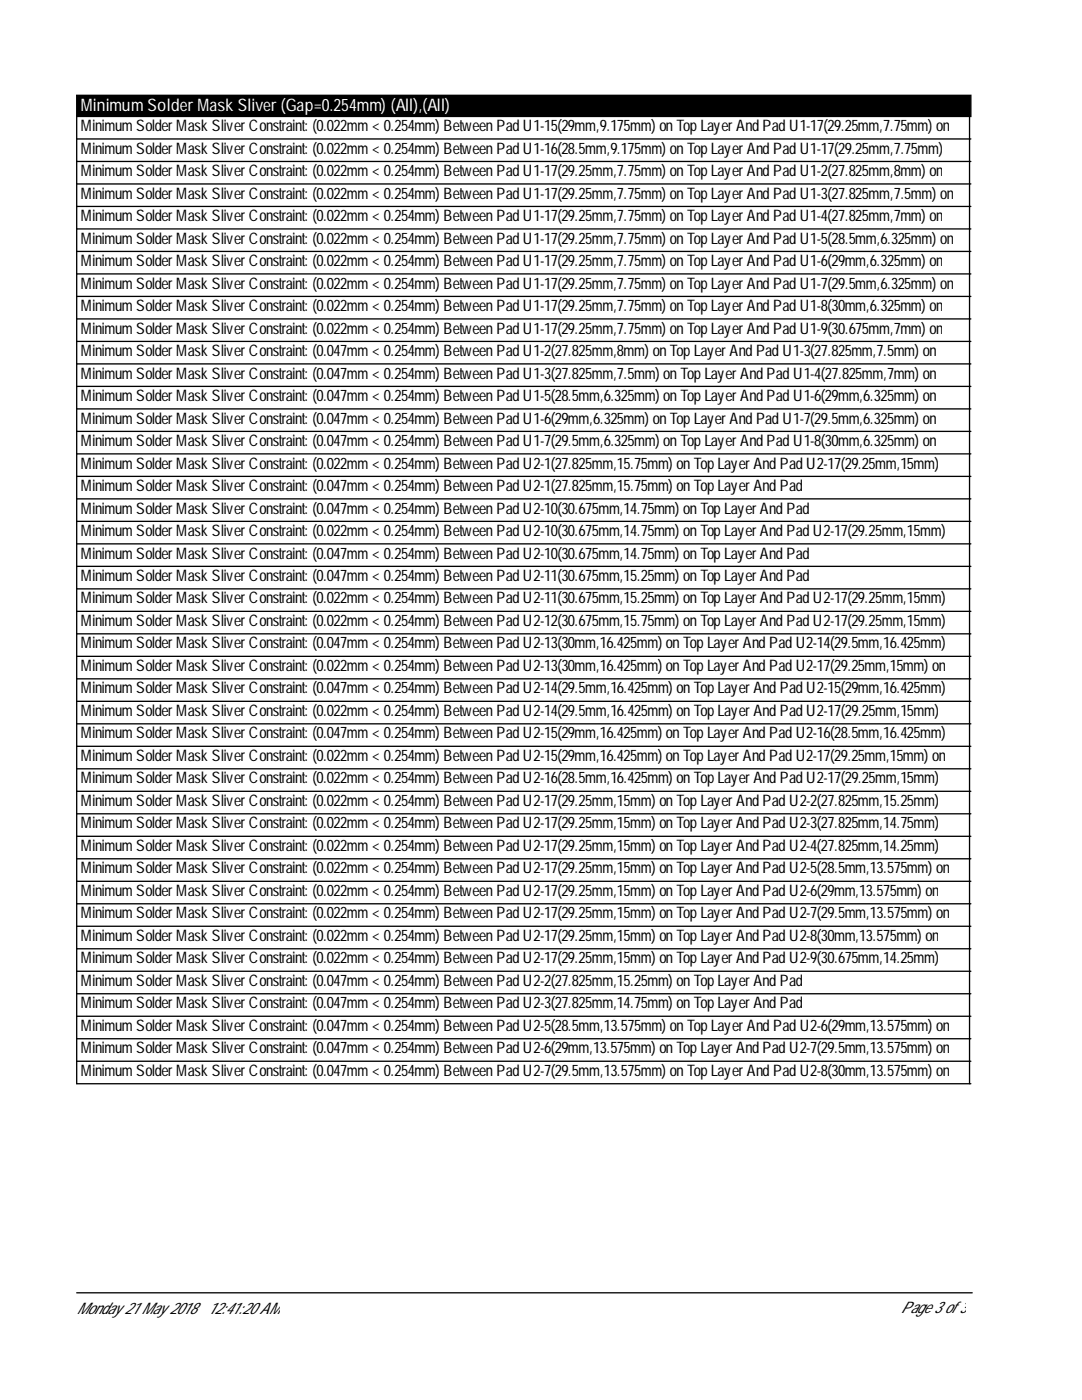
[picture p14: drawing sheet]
<svg xmlns="http://www.w3.org/2000/svg" width="216mm" height="279mm" viewBox="0 0 216 279" stroke-linecap="round" stroke-linejoin="round" font-family="sans-serif">
<defs><g id="words">
<text font-size="3.4" fill="#fff" x="16.1" y="22.2">MinimumSolderMask Sliver(Gap=0.254mm) (All),(All)</text>
<g font-size="3.2">
<text x="16.1" y="26.2">MinimumSolderMaskSliverConstraint: (0.022mm&lt; 0.254mm) BetweenPadU1-15(29mm,9.175mm) onTopLayerAndPadU1-17(29.25mm,7.75mm) on</text>
<text x="16.1" y="30.7">MinimumSolderMaskSliverConstraint: (0.022mm&lt; 0.254mm) BetweenPadU1-16(28.5mm,9.175mm) onTopLayerAndPadU1-17(29.25mm,7.75mm)</text>
<text x="16.1" y="35.1">MinimumSolderMaskSliverConstraint: (0.022mm&lt; 0.254mm) BetweenPadU1-17(29.25mm,7.75mm) onTopLayerAndPadU1-2(27.825mm,8mm) on</text>
<text x="16.1" y="39.6">MinimumSolderMaskSliverConstraint: (0.022mm&lt; 0.254mm) BetweenPadU1-17(29.25mm,7.75mm) onTopLayerAndPadU1-3(27.825mm,7.5mm) on</text>
<text x="16.1" y="44.1">MinimumSolderMaskSliverConstraint: (0.022mm&lt; 0.254mm) BetweenPadU1-17(29.25mm,7.75mm) onTopLayerAndPadU1-4(27.825mm,7mm) on</text>
<text x="16.1" y="48.6">MinimumSolderMaskSliverConstraint: (0.022mm&lt; 0.254mm) BetweenPadU1-17(29.25mm,7.75mm) onTopLayerAndPadU1-5(28.5mm,6.325mm) on</text>
<text x="16.1" y="53.1">MinimumSolderMaskSliverConstraint: (0.022mm&lt; 0.254mm) BetweenPadU1-17(29.25mm,7.75mm) onTopLayerAndPadU1-6(29mm,6.325mm) on</text>
<text x="16.1" y="57.6">MinimumSolderMaskSliverConstraint: (0.022mm&lt; 0.254mm) BetweenPadU1-17(29.25mm,7.75mm) onTopLayerAndPadU1-7(29.5mm,6.325mm) on</text>
<text x="16.1" y="62.1">MinimumSolderMaskSliverConstraint: (0.022mm&lt; 0.254mm) BetweenPadU1-17(29.25mm,7.75mm) onTopLayerAndPadU1-8(30mm,6.325mm) on</text>
<text x="16.1" y="66.6">MinimumSolderMaskSliverConstraint: (0.022mm&lt; 0.254mm) BetweenPadU1-17(29.25mm,7.75mm) onTopLayerAndPadU1-9(30.675mm,7mm) on</text>
<text x="16.1" y="71.1">MinimumSolderMaskSliverConstraint: (0.047mm&lt; 0.254mm) BetweenPadU1-2(27.825mm,8mm) onTopLayerAndPadU1-3(27.825mm,7.5mm) on</text>
<text x="16.1" y="75.5">MinimumSolderMaskSliverConstraint: (0.047mm&lt; 0.254mm) BetweenPadU1-3(27.825mm,7.5mm) onTopLayerAndPadU1-4(27.825mm,7mm) on</text>
<text x="16.1" y="80">MinimumSolderMaskSliverConstraint: (0.047mm&lt; 0.254mm) BetweenPadU1-5(28.5mm,6.325mm) onTopLayerAndPadU1-6(29mm,6.325mm) on</text>
<text x="16.1" y="84.5">MinimumSolderMaskSliverConstraint: (0.047mm&lt; 0.254mm) BetweenPadU1-6(29mm,6.325mm) onTopLayerAndPadU1-7(29.5mm,6.325mm) on</text>
<text x="16.1" y="89">MinimumSolderMaskSliverConstraint: (0.047mm&lt; 0.254mm) BetweenPadU1-7(29.5mm,6.325mm) onTopLayerAndPadU1-8(30mm,6.325mm) on</text>
<text x="16.1" y="93.5">MinimumSolderMaskSliverConstraint: (0.022mm&lt; 0.254mm) BetweenPadU2-1(27.825mm,15.75mm) onTopLayerAndPadU2-17(29.25mm,15mm)</text>
<text x="16.1" y="98">MinimumSolderMaskSliverConstraint: (0.047mm&lt; 0.254mm) BetweenPadU2-1(27.825mm,15.75mm) onTopLayerAndPad</text>
<text x="16.1" y="102.5">MinimumSolderMaskSliverConstraint: (0.047mm&lt; 0.254mm) BetweenPadU2-10(30.675mm,14.75mm) onTopLayerAndPad</text>
<text x="16.1" y="107">MinimumSolderMaskSliverConstraint: (0.022mm&lt; 0.254mm) BetweenPadU2-10(30.675mm,14.75mm) onTopLayerAndPadU2-17(29.25mm,15mm)</text>
<text x="16.1" y="111.5">MinimumSolderMaskSliverConstraint: (0.047mm&lt; 0.254mm) BetweenPadU2-10(30.675mm,14.75mm) onTopLayerAndPad</text>
<text x="16.1" y="116">MinimumSolderMaskSliverConstraint: (0.047mm&lt; 0.254mm) BetweenPadU2-11(30.675mm,15.25mm) onTopLayerAndPad</text>
<text x="16.1" y="120.4">MinimumSolderMaskSliverConstraint: (0.022mm&lt; 0.254mm) BetweenPadU2-11(30.675mm,15.25mm) onTopLayerAndPadU2-17(29.25mm,15mm)</text>
<text x="16.1" y="124.9">MinimumSolderMaskSliverConstraint: (0.022mm&lt; 0.254mm) BetweenPadU2-12(30.675mm,15.75mm) onTopLayerAndPadU2-17(29.25mm,15mm)</text>
<text x="16.1" y="129.4">MinimumSolderMaskSliverConstraint: (0.047mm&lt; 0.254mm) BetweenPadU2-13(30mm,16.425mm) onTopLayerAndPadU2-14(29.5mm,16.425mm)</text>
<text x="16.1" y="133.9">MinimumSolderMaskSliverConstraint: (0.022mm&lt; 0.254mm) BetweenPadU2-13(30mm,16.425mm) onTopLayerAndPadU2-17(29.25mm,15mm) on</text>
<text x="16.1" y="138.4">MinimumSolderMaskSliverConstraint: (0.047mm&lt; 0.254mm) BetweenPadU2-14(29.5mm,16.425mm) onTopLayerAndPadU2-15(29mm,16.425mm)</text>
<text x="16.1" y="142.9">MinimumSolderMaskSliverConstraint: (0.022mm&lt; 0.254mm) BetweenPadU2-14(29.5mm,16.425mm) onTopLayerAndPadU2-17(29.25mm,15mm)</text>
<text x="16.1" y="147.4">MinimumSolderMaskSliverConstraint: (0.047mm&lt; 0.254mm) BetweenPadU2-15(29mm,16.425mm) onTopLayerAndPadU2-16(28.5mm,16.425mm)</text>
<text x="16.1" y="151.9">MinimumSolderMaskSliverConstraint: (0.022mm&lt; 0.254mm) BetweenPadU2-15(29mm,16.425mm) onTopLayerAndPadU2-17(29.25mm,15mm) on</text>
<text x="16.1" y="156.4">MinimumSolderMaskSliverConstraint: (0.022mm&lt; 0.254mm) BetweenPadU2-16(28.5mm,16.425mm) onTopLayerAndPadU2-17(29.25mm,15mm)</text>
<text x="16.1" y="160.8">MinimumSolderMaskSliverConstraint: (0.022mm&lt; 0.254mm) BetweenPadU2-17(29.25mm,15mm) onTopLayerAndPadU2-2(27.825mm,15.25mm)</text>
<text x="16.1" y="165.3">MinimumSolderMaskSliverConstraint: (0.022mm&lt; 0.254mm) BetweenPadU2-17(29.25mm,15mm) onTopLayerAndPadU2-3(27.825mm,14.75mm)</text>
<text x="16.1" y="169.8">MinimumSolderMaskSliverConstraint: (0.022mm&lt; 0.254mm) BetweenPadU2-17(29.25mm,15mm) onTopLayerAndPadU2-4(27.825mm,14.25mm)</text>
<text x="16.1" y="174.3">MinimumSolderMaskSliverConstraint: (0.022mm&lt; 0.254mm) BetweenPadU2-17(29.25mm,15mm) onTopLayerAndPadU2-5(28.5mm,13.575mm) on</text>
<text x="16.1" y="178.8">MinimumSolderMaskSliverConstraint: (0.022mm&lt; 0.254mm) BetweenPadU2-17(29.25mm,15mm) onTopLayerAndPadU2-6(29mm,13.575mm) on</text>
<text x="16.1" y="183.3">MinimumSolderMaskSliverConstraint: (0.022mm&lt; 0.254mm) BetweenPadU2-17(29.25mm,15mm) onTopLayerAndPadU2-7(29.5mm,13.575mm) on</text>
<text x="16.1" y="187.8">MinimumSolderMaskSliverConstraint: (0.022mm&lt; 0.254mm) BetweenPadU2-17(29.25mm,15mm) onTopLayerAndPadU2-8(30mm,13.575mm) on</text>
<text x="16.1" y="192.3">MinimumSolderMaskSliverConstraint: (0.022mm&lt; 0.254mm) BetweenPadU2-17(29.25mm,15mm) onTopLayerAndPadU2-9(30.675mm,14.25mm)</text>
<text x="16.1" y="196.8">MinimumSolderMaskSliverConstraint: (0.047mm&lt; 0.254mm) BetweenPadU2-2(27.825mm,15.25mm) onTopLayerAndPad</text>
<text x="16.1" y="201.2">MinimumSolderMaskSliverConstraint: (0.047mm&lt; 0.254mm) BetweenPadU2-3(27.825mm,14.75mm) onTopLayerAndPad</text>
<text x="16.1" y="205.7">MinimumSolderMaskSliverConstraint: (0.047mm&lt; 0.254mm) BetweenPadU2-5(28.5mm,13.575mm) onTopLayerAndPadU2-6(29mm,13.575mm) on</text>
<text x="16.1" y="210.2">MinimumSolderMaskSliverConstraint: (0.047mm&lt; 0.254mm) BetweenPadU2-6(29mm,13.575mm) onTopLayerAndPadU2-7(29.5mm,13.575mm) on</text>
<text x="16.1" y="214.7">MinimumSolderMaskSliverConstraint: (0.047mm&lt; 0.254mm) BetweenPadU2-7(29.5mm,13.575mm) onTopLayerAndPadU2-8(30mm,13.575mm) on</text>
<text x="15.3" y="262.2">Monday21 May2018</text>
<text x="41.5" y="262.2">12:41:20AM</text>
<text x="179.7" y="262">Page3of3</text>
</g>
</g></defs>
<path d="M15.3 19h178.4v4.2h-178.4z" fill="#000" stroke="#000" stroke-width=".26"/>
<g fill="none" stroke="#000" stroke-width=".26">
<path d="M15.3 27.7h178.4M15.3 23.2v193.1h178.4M15.3 32.2h178.4M15.3 36.7h178.4M193.5 23.2v193.1M15.3 41.2h178.4M15.3 45.7h178.4M15.3 50.2h178.4M15.3 54.7h178.4M15.3 59.2h178.4M15.3 63.6h178.4M15.3 68.1h178.4"/>
<path d="M15.3 72.6h178.4M15.3 77.1h178.4M15.3 81.6h178.4M15.3 86.1h178.4M15.3 90.6h178.4M15.3 95.1h178.4M15.3 99.6h178.4M15.3 104.1h178.4M15.3 108.5h178.4M15.3 113h178.4M15.3 117.5h178.4M15.3 122h178.4"/>
<path d="M15.3 126.5h178.4M15.3 131h178.4M15.3 135.5h178.4M15.3 140h178.4M15.3 144.5h178.4M15.3 148.9h178.4M15.3 153.4h178.4M15.3 157.9h178.4M15.3 162.4h178.4M15.3 166.9h178.4M15.3 171.4h178.4M15.3 175.9h178.4"/>
<path d="M15.3 180.4h178.4M15.3 184.9h178.4M15.3 189.3h178.4M15.3 193.8h178.4M15.3 198.3h178.4M15.3 202.8h178.4M15.3 207.3h178.4M15.3 211.8h178.4M15.3 258h178.7"/>
</g>
<use href="#words"/>
</svg>
